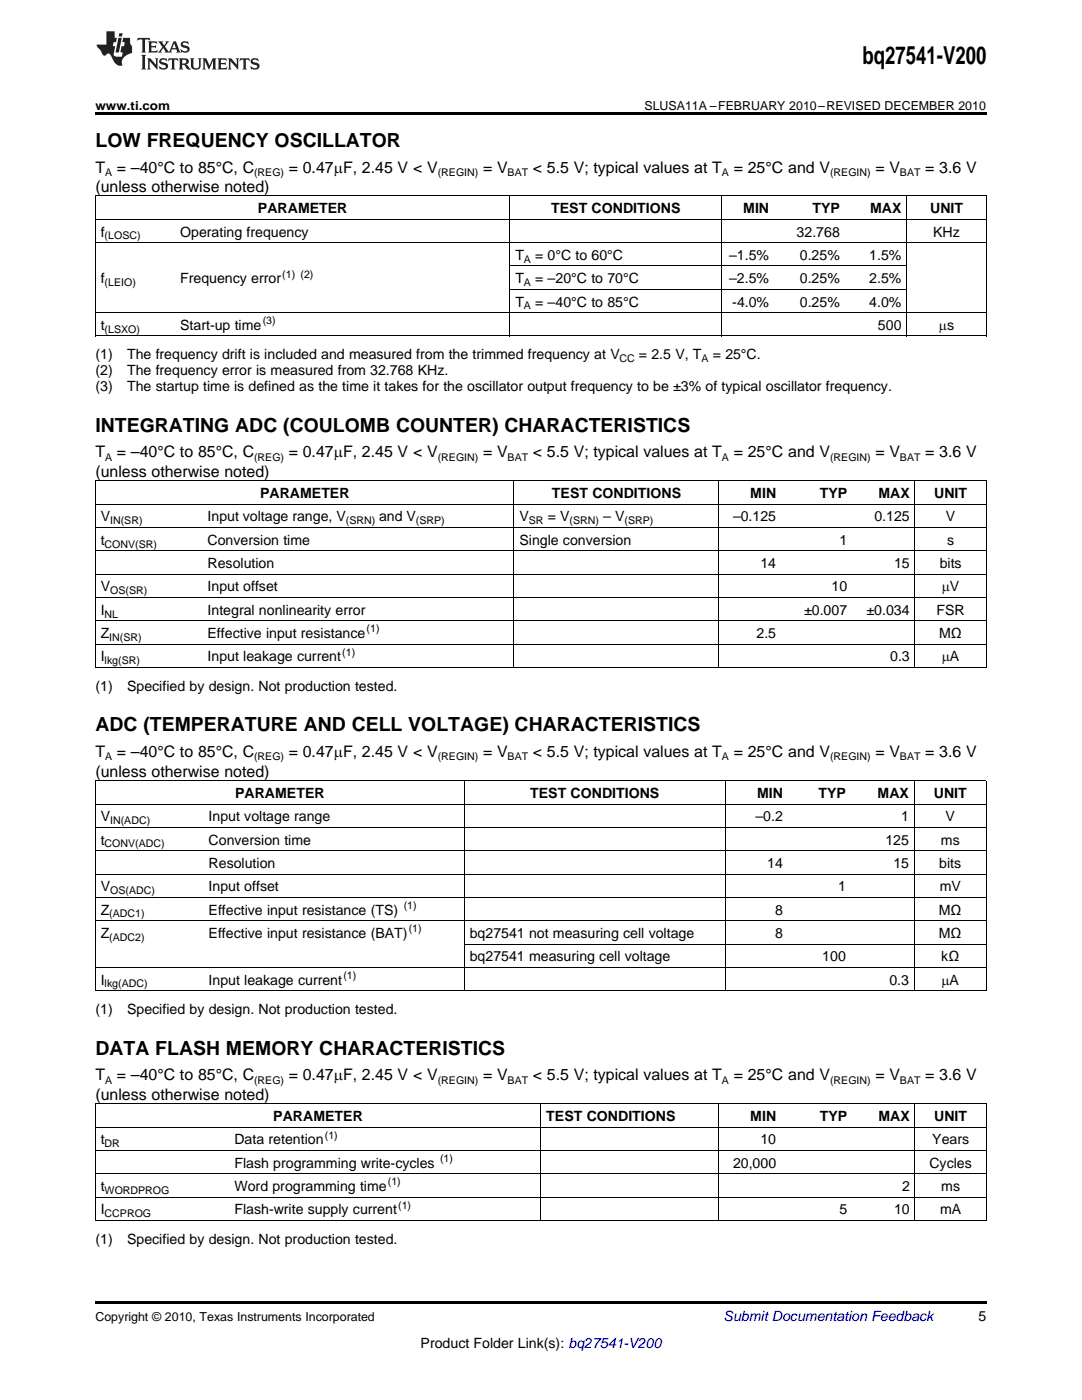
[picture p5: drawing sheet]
<svg xmlns="http://www.w3.org/2000/svg" width="216mm" height="279mm" viewBox="0 0 216 279" stroke-linecap="round" stroke-linejoin="round" font-family="sans-serif">
<defs><g id="words">
<text font-size="4.9" x="172.1" y="12.8">bq27541-V200</text>
<g font-size="3.9">
<text x="19" y="29.3">LOW FREQUENCY OSCILLATOR</text>
<text x="19" y="86.1">INTEGRATING ADC (COULOMB COUNTER) CHARACTERISTICS</text>
<text x="19" y="146">ADC (TEMPERATURE AND CELL VOLTAGE) CHARACTERISTICS</text>
<text x="19" y="210.5">DATA FLASH MEMORY CHARACTERISTICS</text>
</g>
<g font-size="3.2">
<text x="19" y="34.4">T</text>
<text x="23.3" y="34.4">= –40°C to 85°C, C</text>
<text x="57.6" y="34.4">= 0.47mF, 2.45 V &lt; V</text>
<text x="96.4" y="34.4">= V</text>
<text x="106.3" y="34.4">&lt; 5.5 V; typical values at T</text>
<text x="146.4" y="34.4">= 25°C and V</text>
<text x="174.7" y="34.4">= V</text>
<text x="184.6" y="34.4">= 3.6 V</text>
<text x="19" y="38.3">(unless otherwise noted)</text>
<text x="19" y="91.3">T</text>
<text x="19" y="95.2">(unless otherwise noted)</text>
<text x="23.3" y="91.3">= –40°C to 85°C, C</text>
<text x="57.6" y="91.3">= 0.47mF, 2.45 V &lt; V</text>
<text x="96.4" y="91.3">= V</text>
<text x="106.3" y="91.3">&lt; 5.5 V; typical values at T</text>
<text x="146.4" y="91.3">= 25°C and V</text>
<text x="174.7" y="91.3">= V</text>
<text x="184.6" y="91.3">= 3.6 V</text>
<text x="19" y="151.1">T</text>
<text x="19" y="155">(unless otherwise noted)</text>
<text x="23.3" y="151.1">= –40°C to 85°C, C</text>
<text x="57.6" y="151.1">= 0.47mF, 2.45 V &lt; V</text>
<text x="96.4" y="151.1">= V</text>
<text x="106.3" y="151.1">&lt; 5.5 V; typical values at T</text>
<text x="146.4" y="151.1">= 25°C and V</text>
<text x="174.7" y="151.1">= V</text>
<text x="184.6" y="151.1">= 3.6 V</text>
<text x="19" y="215.6">T</text>
<text x="23.3" y="215.6">= –40°C to 85°C, C</text>
<text x="57.6" y="215.6">= 0.47mF, 2.45 V &lt; V</text>
<text x="96.4" y="215.6">= V</text>
<text x="106.3" y="215.6">&lt; 5.5 V; typical values at T</text>
<text x="146.4" y="215.6">= 25°C and V</text>
<text x="174.7" y="215.6">= V</text>
<text x="184.6" y="215.6">= 3.6 V</text>
<text x="19" y="219.5">(unless otherwise noted)</text>
</g>
<g font-size="2.8">
<text x="20.1" y="47.2">f</text>
<text x="35.9" y="47.2">Operating frequency</text>
<text x="51.5" y="42.5">PARAMETER</text>
<text x="110" y="42.5">TEST CONDITIONS</text>
<text x="148.3" y="42.5">MIN</text>
<text x="159" y="47.2">32.768</text>
<text x="162.1" y="42.5">TYP</text>
<text x="173.6" y="42.5">MAX</text>
<text x="185.6" y="42.5">UNIT</text>
<text x="186.2" y="47.2">KHz</text>
<text x="102.8" y="51.9">T</text>
<text x="106.8" y="51.9">= 0°C to 60°C</text>
<text x="145.5" y="51.9">–1.5%</text>
<text x="159.6" y="51.9">0.25%</text>
<text x="173.5" y="51.9">1.5%</text>
<text x="20.1" y="56.5">f</text>
<text x="35.9" y="56.5">Frequency error</text>
<text x="102.8" y="56.5">T</text>
<text x="106.8" y="56.5">= –20°C to 70°C</text>
<text x="145.5" y="56.5">–2.5%</text>
<text x="159.6" y="56.5">0.25%</text>
<text x="173.5" y="56.5">2.5%</text>
<text x="20.1" y="65.8">t</text>
<text x="35.9" y="65.8">Start-up time</text>
<text x="102.8" y="61.2">T</text>
<text x="106.8" y="61.2">= –40°C to 85°C</text>
<text x="146.1" y="61.2">-4.0%</text>
<text x="159.6" y="61.2">0.25%</text>
<text x="173.5" y="61.2">4.0%</text>
<text x="175.2" y="65.8">500</text>
<text x="187.4" y="65.8">ms</text>
<text x="19" y="71.7">(1)</text>
<text x="25.4" y="71.7">The frequency drift is included and measured from the trimmed frequency at V</text>
<text x="127.5" y="71.7">= 2.5 V, T</text>
<text x="142.2" y="71.7">= 25°C.</text>
<text x="19" y="74.9">(2)</text>
<text x="25.4" y="74.9">The frequency error is measured from 32.768 KHz.</text>
<text x="19" y="78">(3)</text>
<text x="25.4" y="78">The startup time is defined as the time it takes for the oscillator output frequency to be ±3% of typical oscillator frequency.</text>
<text x="51.9" y="99.4">PARAMETER</text>
<text x="110.1" y="99.4">TEST CONDITIONS</text>
<text x="149.7" y="99.4">MIN</text>
<text x="163.6" y="99.4">TYP</text>
<text x="175.3" y="99.4">MAX</text>
<text x="186.4" y="99.4">UNIT</text>
<text x="20.1" y="104.1">V</text>
<text x="41.4" y="104.1">Input voltage range, V</text>
<text x="75.6" y="104.1">and V</text>
<text x="103.6" y="104.1">V</text>
<text x="109.3" y="104.1">= V</text>
<text x="120.4" y="104.1">– V</text>
<text x="146.3" y="104.1">–0.125</text>
<text x="174.5" y="104.1">0.125</text>
<text x="188.7" y="104.1">V</text>
<text x="20.1" y="108.7">t</text>
<text x="41.4" y="108.7">Conversion time</text>
<text x="41.4" y="113.4">Resolution</text>
<text x="103.6" y="108.7">Single conversion</text>
<text x="151.7" y="113.4">14</text>
<text x="167.5" y="108.7">1</text>
<text x="178.4" y="113.4">15</text>
<text x="187.5" y="113.4">bits</text>
<text x="189" y="108.7">s</text>
<text x="20.1" y="118">V</text>
<text x="41.4" y="118">Input offset</text>
<text x="165.9" y="118">10</text>
<text x="187.9" y="118">mV</text>
<text x="20.1" y="122.7">I</text>
<text x="41.4" y="122.7">Integral nonlinearity error</text>
<text x="160.5" y="122.7">±0.007</text>
<text x="172.9" y="122.7">±0.034</text>
<text x="186.9" y="122.7">FSR</text>
<text x="20.1" y="127.4">Z</text>
<text x="41.4" y="127.4">Effective input resistance</text>
<text x="151" y="127.4">2.5</text>
<text x="187.4" y="127.4">MΩ</text>
<text x="19" y="137.9">(1)</text>
<text x="20.1" y="132">I</text>
<text x="25.4" y="137.9">Specified by design. Not production tested.</text>
<text x="41.4" y="132">Input leakage current</text>
<text x="177.6" y="132">0.3</text>
<text x="187.9" y="132">mA</text>
<text x="46.9" y="159.2">PARAMETER</text>
<text x="105.8" y="159.2">TEST CONDITIONS</text>
<text x="151.1" y="159.2">MIN</text>
<text x="163.3" y="159.2">TYP</text>
<text x="175.1" y="159.2">MAX</text>
<text x="186.3" y="159.2">UNIT</text>
<text x="20.1" y="163.9">V</text>
<text x="41.6" y="163.9">Input voltage range</text>
<text x="150.7" y="163.9">–0.2</text>
<text x="179.8" y="163.9">1</text>
<text x="188.7" y="163.9">V</text>
<text x="20.1" y="168.6">t</text>
<text x="41.6" y="168.6">Conversion time</text>
<text x="41.6" y="173.2">Resolution</text>
<text x="153.1" y="173.2">14</text>
<text x="176.7" y="168.6">125</text>
<text x="178.3" y="173.2">15</text>
<text x="187.4" y="173.2">bits</text>
<text x="187.7" y="168.6">ms</text>
<text x="20.1" y="177.9">V</text>
<text x="41.6" y="177.9">Input offset</text>
<text x="167.2" y="177.9">1</text>
<text x="187.5" y="177.9">mV</text>
<text x="20.1" y="182.5">Z</text>
<text x="41.6" y="182.5">Effective input resistance (TS)</text>
<text x="154.7" y="182.5">8</text>
<text x="187.4" y="182.5">MΩ</text>
<text x="20.1" y="187.2">Z</text>
<text x="41.6" y="187.2">Effective input resistance (BAT)</text>
<text x="93.7" y="187.2">bq27541 not measuring cell voltage</text>
<text x="93.7" y="191.8">bq27541 measuring cell voltage</text>
<text x="154.7" y="187.2">8</text>
<text x="164.1" y="191.8">100</text>
<text x="187.4" y="187.2">MΩ</text>
<text x="187.8" y="191.8">kΩ</text>
<text x="20.1" y="196.5">I</text>
<text x="41.6" y="196.5">Input leakage current</text>
<text x="177.5" y="196.5">0.3</text>
<text x="187.9" y="196.5">mA</text>
<text x="19" y="202.4">(1)</text>
<text x="25.4" y="202.4">Specified by design. Not production tested.</text>
<text x="54.5" y="223.7">PARAMETER</text>
<text x="109" y="223.7">TEST CONDITIONS</text>
<text x="149.7" y="223.7">MIN</text>
<text x="163.6" y="223.7">TYP</text>
<text x="175.3" y="223.7">MAX</text>
<text x="186.4" y="223.7">UNIT</text>
<text x="20.1" y="228.4">t</text>
<text x="46.8" y="228.4">Data retention</text>
<text x="46.8" y="233">Flash programming write-cycles</text>
<text x="146.3" y="233">20,000</text>
<text x="151.7" y="228.4">10</text>
<text x="185.5" y="233">Cycles</text>
<text x="186" y="228.4">Years</text>
<text x="20.1" y="237.7">t</text>
<text x="46.8" y="237.7">Word programming time</text>
<text x="180" y="237.7">2</text>
<text x="187.8" y="237.7">ms</text>
<text x="20.1" y="242.4">I</text>
<text x="46.8" y="242.4">Flash-write supply current</text>
<text x="167.5" y="242.4">5</text>
<text x="178.4" y="242.4">10</text>
<text x="187.6" y="242.4">mA</text>
<text x="19" y="248.2">(1)</text>
<text x="25.4" y="248.2">Specified by design. Not production tested.</text>
<text x="195.3" y="263.6">5</text>
<text x="83.9" y="269">Product Folder Link(s): bq27541-V200</text>
</g>
<text font-size="2.8" fill="#0000c8" x="144.4" y="263.6">Submit Documentation Feedback</text>
<g font-size="2.5">
<text x="19" y="21.9">www.ti.com</text>
<text x="128.6" y="21.9">SLUSA11A –FEBRUARY 2010–REVISED DECEMBER 2010</text>
<text x="19" y="263.6">Copyright © 2010, Texas Instruments Incorporated</text>
</g>
<g font-size="2.1">
<text x="21" y="35.1">A</text>
<text x="50.7" y="35.1">(REG)</text>
<text x="87.4" y="35.1">(REGIN)</text>
<text x="101.3" y="35.1">BAT</text>
<text x="144" y="35.1">A</text>
<text x="165.6" y="35.1">(REGIN)</text>
<text x="179.6" y="35.1">BAT</text>
<text x="20.9" y="47.8">(LOSC)</text>
<text x="104.5" y="52.4">A</text>
<text x="20.9" y="57.1">(LEIO)</text>
<text x="56.3" y="55.4">(1) (2)</text>
<text x="104.5" y="57.1">A</text>
<text x="52.4" y="64.7">(3)</text>
<text x="104.5" y="61.7">A</text>
<text x="20.9" y="66.4">(LSXO)</text>
<text x="123.6" y="72.2">CC</text>
<text x="140" y="72.2">A</text>
<text x="21" y="91.9">A</text>
<text x="50.7" y="91.9">(REG)</text>
<text x="87.4" y="91.9">(REGIN)</text>
<text x="101.3" y="91.9">BAT</text>
<text x="144" y="91.9">A</text>
<text x="165.6" y="91.9">(REGIN)</text>
<text x="179.6" y="91.9">BAT</text>
<text x="22" y="104.6">IN(SR)</text>
<text x="69" y="104.6">(SRN)</text>
<text x="83" y="104.6">(SRP)</text>
<text x="105.5" y="104.6">SR</text>
<text x="113.7" y="104.6">(SRN)</text>
<text x="124.6" y="104.6">(SRP)</text>
<text x="20.9" y="109.3">CONV(SR)</text>
<text x="22" y="118.6">OS(SR)</text>
<text x="20.9" y="123.3">NL</text>
<text x="21.8" y="127.9">IN(SR)</text>
<text x="68.3" y="130.9">(1)</text>
<text x="73.2" y="126.2">(1)</text>
<text x="20.9" y="132.6">lkg(SR)</text>
<text x="21" y="151.8">A</text>
<text x="50.7" y="151.8">(REG)</text>
<text x="87.4" y="151.8">(REGIN)</text>
<text x="101.3" y="151.8">BAT</text>
<text x="144" y="151.8">A</text>
<text x="165.6" y="151.8">(REGIN)</text>
<text x="179.6" y="151.8">BAT</text>
<text x="22" y="164.5">IN(ADC)</text>
<text x="20.9" y="169.1">CONV(ADC)</text>
<text x="22" y="178.4">OS(ADC)</text>
<text x="21.8" y="183.1">(ADC1)</text>
<text x="80.5" y="181.4">(1)</text>
<text x="21.8" y="187.7">(ADC2)</text>
<text x="81.6" y="186.1">(1)</text>
<text x="20.9" y="197.1">lkg(ADC)</text>
<text x="68.5" y="195.4">(1)</text>
<text x="21" y="216.3">A</text>
<text x="50.7" y="216.3">(REG)</text>
<text x="87.4" y="216.3">(REGIN)</text>
<text x="101.3" y="216.3">BAT</text>
<text x="144" y="216.3">A</text>
<text x="165.6" y="216.3">(REGIN)</text>
<text x="179.6" y="216.3">BAT</text>
<text x="64.8" y="227.3">(1)</text>
<text x="20.9" y="229">DR</text>
<text x="87.8" y="231.9">(1)</text>
<text x="20.9" y="238.3">WORDPROG</text>
<text x="77.4" y="236.6">(1)</text>
<text x="20.9" y="242.9">CCPROG</text>
<text x="79.4" y="241.2">(1)</text>
</g>
</g></defs>
<g fill="#231f20">
<path d="M27.5 7.6l-.1 .5 .4-.2h.6v.1v2.1l-.2 .4h1l-.3-.4v-2.1l.1-.1h.5l.5 .2-.2-.5zM29.5 8.3l.2 .3v1.5l-.2 .4h1.8l.2-.6a1.04 1.04 0 0 1-1.3 .2v-.7h.6l.3 .2v-.6l-.3 .2h-.6v-.6l.8-.1 .4 .3-.2-.5zM31.5 8.3l.9 1.1-.9 1.1h.8l-.2-.2 .5-.7 .4 .7-.2 .2h1.5l-.1-.2 .1-.4h.9l.1 .4-.2 .2h1l-.3-.3-.7-1.9h-.5l-.9 2-.8-1 .9-1h-.8l.1 .3-.3 .5-.4-.6 .2-.2zM34.7 8.6l.4 1h-.7zM36.3 8.4a.63 .63 0 0 0-.2 .7 .63 .63 0 0 0 .6 .4l.6 .2 .1 .2a.75 .75 0 0 1-.7 .4 .75 .75 0 0 1-.6-.5l.1 .7 .1-.1a1.11 1.11 0 0 0 1.5-.6 1.13 1.13 0 0 0-1.2-.8l-.1-.4a1.04 1.04 0 0 1 1.2 .2l-.2-.5-.1 .1-.5-.2zM28.2 10.9l.2 .4v2.2l-.2 .4h1l-.3-.4v-2.2l.3-.4zM29.3 11.6l.3 .4v1.5l-.3 .4h.8l-.2-.4v-1.3l1.5 1.7v-1.9l.2-.4h-.7l.2 .4v.9l-1.1-1.3zM32 11.8a.62 .62 0 0 0-.2 .7 .62 .62 0 0 0 .6 .4l.6 .1 .1 .3a.76 .76 0 0 1-.7 .3 .76 .76 0 0 1-.6-.4l.1 .7 .1-.1a1.11 1.11 0 0 0 1.5-.6 1.13 1.13 0 0 0-1.2-.8l-.1-.4a1.04 1.04 0 0 1 1.2 .2l-.2-.6-.1 .1-.5-.1zM33.7 11.6l-.2 .6a.61 .61 0 0 1 .8-.3v1.6l-.2 .4h.9l-.2-.4v-1.6a.63 .63 0 0 1 .8 .3l-.2-.6zM35.6 11.6l.3 .4v1.5l-.3 .4h1l-.2-.2v-.8l.5 .2a.76 .76 0 0 0 1.2 .7l-1-1a.58 .58 0 0 0 .6-.5 .58 .58 0 0 0-.5-.6zM36.4 11.9h.1a.45 .45 0 0 1 .5 .1 .45 .45 0 0 1 .1 .5l-.7 .2zM37.9 11.6l.2 .2a2.17 2.17 0 0 0 .3 1.9 .99 .99 0 0 0 1.6-.6v-1.1l.2-.4h-.7l.2 .2a1.92 1.92 0 0 1-.2 1.8 .6 .6 0 0 1-.9-.5v-1.1l.2-.4zM40.4 11.6l.2 .4v1.5l-.2 .4h.7l-.2-.4v-1.4l.8 1.8 .8-1.8v1.4l-.2 .4h.9l-.2-.4v-1.5l.2-.4h-.8l-.6 1.5-.6-1.5zM43.4 11.6l.2 .4v1.5l-.2 .4h1.8l.2-.6a1.04 1.04 0 0 1-1.3 .1v-.6h.5l.4 .2v-.6l-.4 .2h-.5v-.7h.8l.3 .3-.1-.6zM45.5 11.6l.2 .4v1.5l-.2 .4h.7l-.2-.4v-1.3l1.5 1.7v-1.9l.2-.4h-.7l.2 .4v.9l-1.1-1.3zM47.9 11.6l-.1 .6a.61 .61 0 0 1 .8-.3v1.6l-.3 .4h1l-.3-.4 .1-1.6a.63 .63 0 0 1 .7 .3l-.1-.6zM50.2 11.8a.62 .62 0 0 0-.2 .7 .62 .62 0 0 0 .6 .4l.6 .1 .2 .3a.76 .76 0 0 1-.8 .3 .76 .76 0 0 1-.6-.4l.1 .7 .2-.1a1.11 1.11 0 0 0 1.5-.6 1.13 1.13 0 0 0-1.3-.8l-.1-.4a1.04 1.04 0 0 1 1.2 .2l-.1-.6-.2 .1-.5-.1z"/>
<path d="M21.2 6.3v2.6h-1.9l.1 .4 .7 .9a.91 .91 0 0 0 1 .8 .56 .56 0 0 1 .5-.3 .56 .56 0 0 1 .5 .3l.4 .8a1.53 1.53 0 0 0 1.9 1.2 1.54 1.54 0 0 1 1-2.1l.9-.3v-1.4a1.52 1.52 0 0 1-.3-1.6h-1.4l-.2 .8h.5l-.2 .8h-.4l-.2 1v.2l.4 .1-.2 .8a1.93 1.93 0 0 1-1.6-.3l.3-1.8h-.5l.2-.8h.4l.2-.8h-.4v-1.3zM23.6 7.6l-.6 2.9h.7l.6-2.9zM23.8 6.6l-.1 .7h.6l.2-.7z"/>
</g>
<path d="M19 22.5h177.8v.5h-177.8zM19 259.7h177.8v.5h-177.8z" fill="#000"/>
<g fill="none" stroke="#000" stroke-width=".2">
<path d="M19 39.1h177.8M19.1 39.2v27.9M101.7 39.2v27.9M144 39.2v27.9M180.9 39.2v27.9M196.8 39.2v27.9M19 48.4h177.8M19 43.8h177.8M101.8 57.7h79.2M101.8 53.1h79.2M19 67h177.8M19 62.4h177.8"/>
<path d="M19 96h177.8M19.1 96v37.3M102.5 96v37.3M143.5 96v37.3M182.5 96v37.3M196.8 96v37.3M19 119.3h177.8M19 114.6h177.8M19 109.9h177.8M19 105.3h177.8M19 100.6h177.8M19 133.2h177.8"/>
<path d="M19 128.6h177.8M19 123.9h177.8M19 155.8h177.8M19.1 155.9v41.9M92.6 155.9v41.9M144.7 155.9v41.9M182.4 155.9v41.9M196.8 155.9v41.9M19 179.1h177.8M19 174.4h177.8M19 169.8h177.8M19 165.1h177.8"/>
<path d="M19 160.5h177.8M19 197.7h177.8M19 193.1h177.8M19 183.7h177.8M92.7 188.4h104.1M19 238.9h177.8M19 234.3h177.8M19 229.6h177.8M19 224.9h177.8M19 220.3h177.8M19.1 220.3v23.3M107.9 220.3v23.3"/>
<path d="M143.5 220.3v23.3M182.5 220.3v23.3M196.8 220.3v23.3M19 243.6h177.8"/>
</g>
<use href="#words"/>
</svg>
